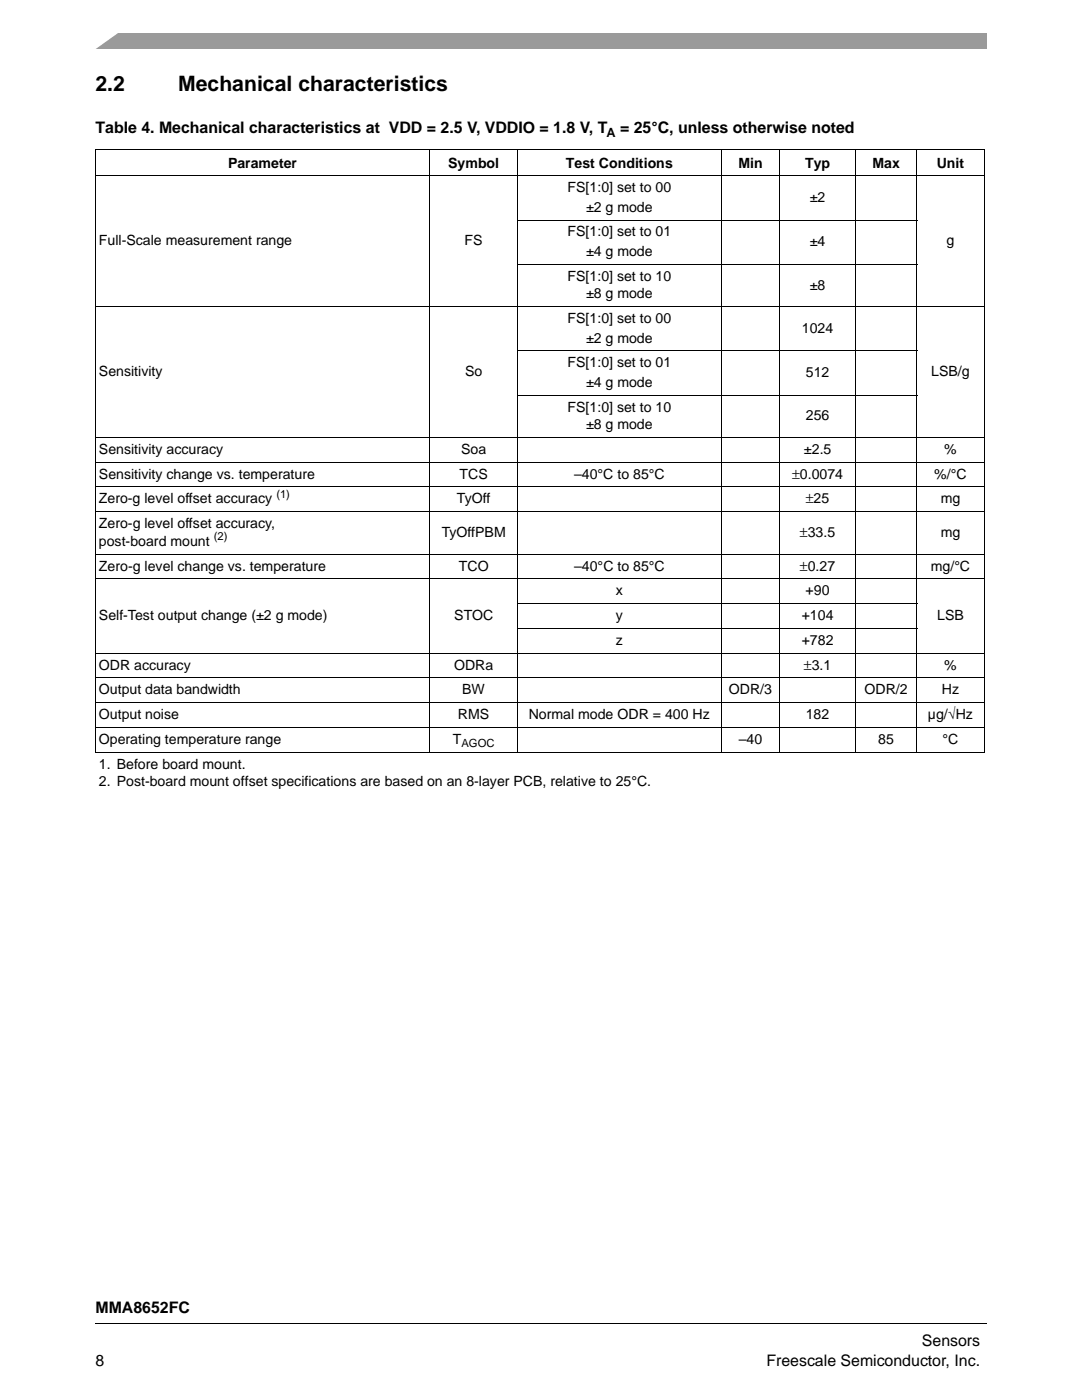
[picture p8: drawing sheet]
<svg xmlns="http://www.w3.org/2000/svg" width="216mm" height="279mm" viewBox="0 0 216 279" stroke-linecap="round" stroke-linejoin="round" font-family="sans-serif">
<defs><g id="words">
<g font-size="4.2">
<text x="19" y="18.2">2.2</text>
<text x="35.6" y="18.2">Mechanical characteristics</text>
</g>
<g font-size="3.2">
<text x="19" y="26.6">Table 4. Mechanical characteristics at VDD = 2.5 V, VDDIO = 1.8 V, T</text>
<text x="123.7" y="26.6">= 25°C, unless otherwise noted</text>
<text x="19" y="262.1">MMA8652FC</text>
<text x="184" y="268.6">Sensors</text>
<text x="19" y="272.5">8</text>
<text x="152.9" y="272.5">Freescale Semiconductor, Inc.</text>
</g>
<g font-size="2.8">
<text x="45.5" y="33.4">Parameter</text>
<text x="89.4" y="33.4">Symbol</text>
<text x="112.9" y="33.4">Test Conditions</text>
<text x="147.3" y="33.4">Min</text>
<text x="160.6" y="33.4">Typ</text>
<text x="174.1" y="33.4">Max</text>
<text x="186.9" y="33.4">Unit</text>
<text x="113.2" y="38.4">FS[1:0] set to 00</text>
<text x="161.6" y="40.3">±2</text>
<text x="113.2" y="47.2">FS[1:0] set to 01</text>
<text x="116.9" y="42.3">±2 g mode</text>
<text x="19.7" y="49">Full-Scale measurement range</text>
<text x="92.7" y="49">FS</text>
<text x="116.9" y="51.1">±4 g mode</text>
<text x="161.6" y="49.1">±4</text>
<text x="188.9" y="49">g</text>
<text x="113.2" y="56">FS[1:0] set to 10</text>
<text x="116.9" y="59.6">±8 g mode</text>
<text x="161.6" y="57.8">±8</text>
<text x="113.2" y="64.5">FS[1:0] set to 00</text>
<text x="116.9" y="68.4">±2 g mode</text>
<text x="160" y="66.4">1024</text>
<text x="19.7" y="75.1">Sensitivity</text>
<text x="92.8" y="75.1">So</text>
<text x="113.2" y="73.3">FS[1:0] set to 01</text>
<text x="116.9" y="77.2">±4 g mode</text>
<text x="160.8" y="75.2">512</text>
<text x="185.8" y="75.1">LSB/g</text>
<text x="113.2" y="82.1">FS[1:0] set to 10</text>
<text x="160.8" y="83.9">256</text>
<text x="116.9" y="85.7">±8 g mode</text>
<text x="19.7" y="90.6">Sensitivity accuracy</text>
<text x="19.7" y="95.5">Sensitivity change vs. temperature</text>
<text x="91.7" y="95.5">TCS</text>
<text x="92" y="90.6">Soa</text>
<text x="114.5" y="95.5">–40°C to 85°C</text>
<text x="158.1" y="95.5">±0.0074</text>
<text x="160.4" y="90.6">±2.5</text>
<text x="186.4" y="95.5">%/°C</text>
<text x="188.4" y="90.6">%</text>
<text x="19.7" y="100.5">Zero-g level offset accuracy</text>
<text x="91.2" y="100.5">TyOff</text>
<text x="160.8" y="100.5">±25</text>
<text x="187.7" y="100.5">mg</text>
<text x="19.7" y="105.4">Zero-g level offset accuracy,</text>
<text x="88.1" y="107.2">TyOffPBM</text>
<text x="159.6" y="107.2">±33.5</text>
<text x="187.7" y="107.2">mg</text>
<text x="19.7" y="113.9">Zero-g level change vs. temperature</text>
<text x="19.7" y="108.9">post-board mount</text>
<text x="91.5" y="113.9">TCO</text>
<text x="114.6" y="113.9">–40°C to 85°C</text>
<text x="159.6" y="113.9">±0.27</text>
<text x="185.7" y="113.9">mg/°C</text>
<text x="122.9" y="118.8">x</text>
<text x="160.8" y="118.8">+90</text>
<text x="19.7" y="123.8">Self-Test output change (±2 g mode)</text>
<text x="90.6" y="123.8">STOC</text>
<text x="122.9" y="123.8">y</text>
<text x="160" y="123.8">+104</text>
<text x="187" y="123.8">LSB</text>
<text x="122.9" y="128.7">z</text>
<text x="160" y="128.7">+782</text>
<text x="19.7" y="133.6">ODR accuracy</text>
<text x="90.6" y="133.6">ODRa</text>
<text x="160.4" y="133.6">±3.1</text>
<text x="188.4" y="133.6">%</text>
<text x="19.7" y="138.6">Output data bandwidth</text>
<text x="19.7" y="143.5">Output noise</text>
<text x="91.4" y="143.5">RMS</text>
<text x="92.2" y="138.6">BW</text>
<text x="105.5" y="143.5">Normal mode ODR = 400 Hz</text>
<text x="145.4" y="138.6">ODR/3</text>
<text x="160.8" y="143.5">182</text>
<text x="172.5" y="138.6">ODR/2</text>
<text x="185.1" y="143.5">µg/√Hz</text>
<text x="187.9" y="138.6">Hz</text>
<text x="19.7" y="148.5">Operating temperature range</text>
<text x="90.3" y="148.5">T</text>
<text x="147.4" y="148.5">–40</text>
<text x="175.2" y="148.5">85</text>
<text x="188.1" y="148.5">°C</text>
<text x="19.7" y="153.4">1. Before board mount.</text>
<text x="19.7" y="156.9">2. Post-board mount offset specifications are based on an 8-layer PCB, relative to 25°C.</text>
</g>
<text font-size="2.5" x="121" y="27.4">A</text>
<g font-size="2.2">
<text x="55.1" y="99.4">(1)</text>
<text x="42.7" y="107.8">(2)</text>
<text x="92.1" y="149.2">AGOC</text>
</g>
</g></defs>
<path d="M19 6.7h177.8v3.1h-177.8z" fill="#9a9a9a"/>
<path d="M17.1 6.3h6.8l-5.3 3.9h-1.5z" fill="#fff"/>
<path d="M19 263.2h177.8v2.3h-177.8z" fill="#fff"/>
<path d="M19 264.1v.1z" fill="#000"/>
<g fill="none" stroke="#000" stroke-width=".2">
<path d="M19 29.8h177.5M19 35.1h177.5M19 29.9v120.1M85.7 29.7v120.5M103.3 29.7v120.5M143.9 29.7v120.5M155.6 29.7v120.5M170.7 29.7v120.5M183 29.7v120.5M196.4 29.9v120.1M103.2 43.9h79.8M103.2 52.7h79.8"/>
<path d="M19 61.2h177.5M103.2 70h79.8M103.2 78.8h79.8M19 87.3h177.5M19 92.2h177.5M19 97.2h177.5M19 102.1h177.5M19 110.6h177.5M19 115.5h177.5M19 130.3h177.5M19 135.3h177.5M103.2 120.5h79.8"/>
<path d="M103.2 125.4h79.8M19 140.2h177.5M19 145.2h177.5M19 150.1h177.5M19 264.1h177.8"/>
</g>
<use href="#words"/>
</svg>
